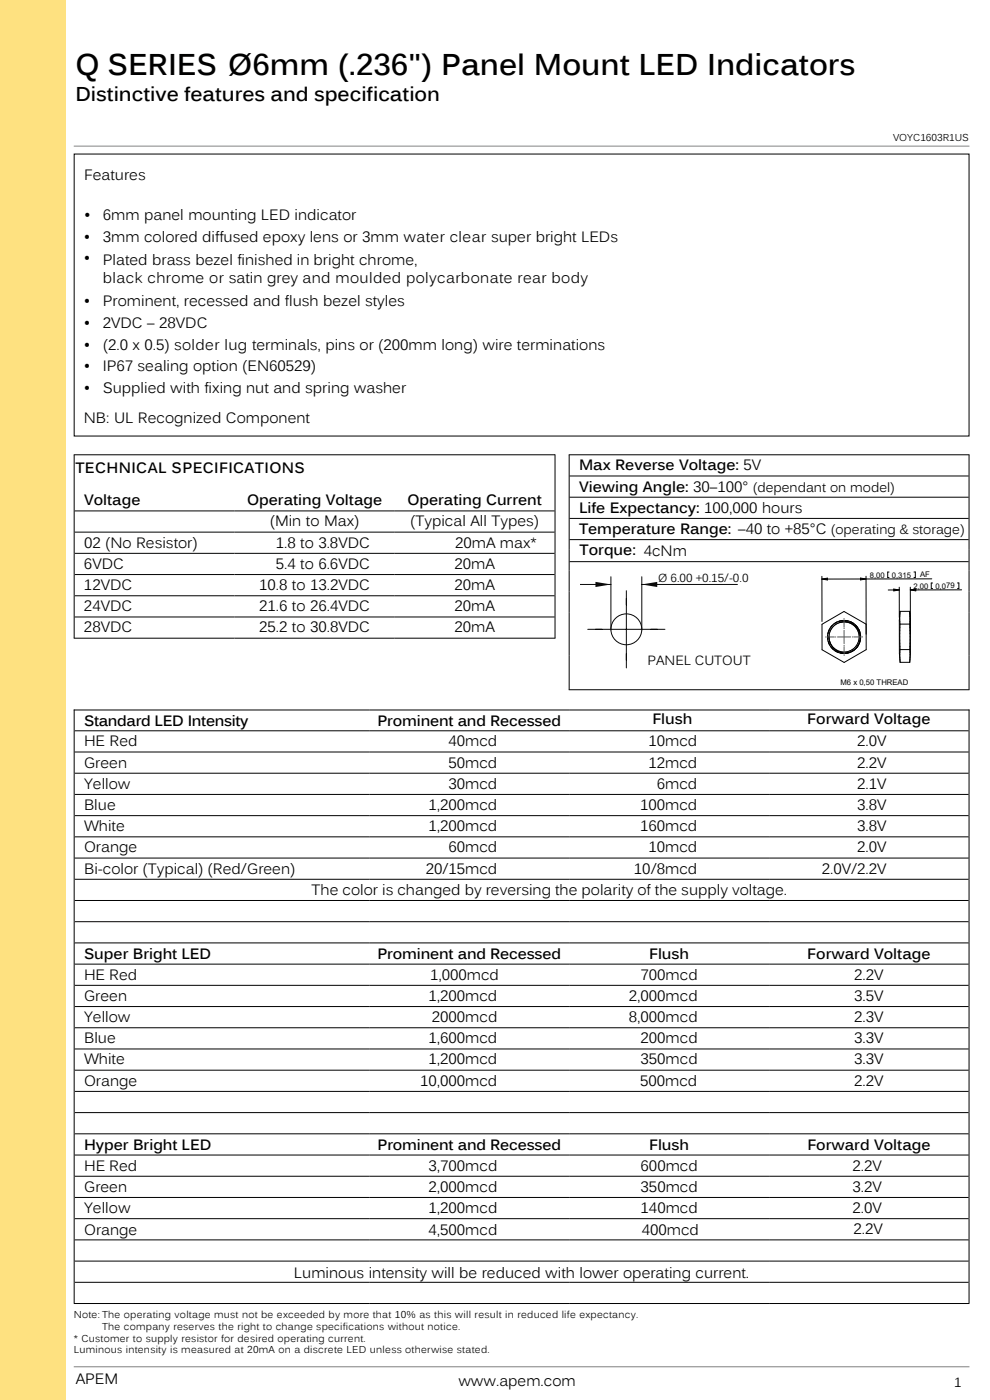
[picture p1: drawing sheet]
<svg xmlns="http://www.w3.org/2000/svg" width="210mm" height="297mm" viewBox="0 0 210 297" stroke-linecap="round" stroke-linejoin="round" font-family="sans-serif">
<defs><g id="words">
<text font-size="6.3" x="16" y="15.8">Q SERIES Ø6mm (.236&quot;) Panel Mount LED Indicators</text>
<text font-size="4.2" x="16" y="21.5">Distinctive features and specification</text>
<g font-size="3.2">
<text x="17.8" y="38.3">Features</text>
<text x="17.8" y="46.7">•</text>
<text x="21.8" y="46.7">6mm panel mounting LED indicator</text>
<text x="17.8" y="51.3">•</text>
<text x="21.8" y="51.3">3mm colored diffused epoxy lens or 3mm water clear super bright LEDs</text>
<text x="17.8" y="55.8">•</text>
<text x="21.8" y="56.2">Plated brass bezel finished in bright chrome,</text>
<text x="17.8" y="65">•</text>
<text x="21.8" y="65">Prominent, recessed and flush bezel styles</text>
<text x="21.8" y="60">black chrome or satin grey and moulded polycarbonate rear body</text>
<text x="17.8" y="69.6">•</text>
<text x="21.8" y="69.6">2VDC – 28VDC</text>
<text x="17.8" y="74.2">•</text>
<text x="21.8" y="74.2">(2.0 x 0.5) solder lug terminals, pins or (200mm long) wire terminations</text>
<text x="17.8" y="78.8">•</text>
<text x="17.8" y="83.4">•</text>
<text x="21.8" y="78.8">IP67 sealing option (EN60529)</text>
<text x="21.8" y="83.4">Supplied with fixing nut and spring washer</text>
<text x="17.8" y="89.7">NB: UL Recognized Component</text>
<text x="16" y="100.3">TECHNICAL SPECIFICATIONS</text>
<text x="122.8" y="99.8">Max Reverse Voltage: 5V</text>
<text x="17.8" y="107.2">Voltage</text>
<text x="52.4" y="107.2">Operating Voltage</text>
<text x="86.4" y="107.2">Operating Current</text>
<text x="122.8" y="104.3">Viewing Angle: 30–100°</text>
<text x="57.2" y="111.7">(Min to Max)</text>
<text x="87" y="111.7">(Typical All Types)</text>
<text x="122.8" y="108.8">Life Expectancy: 100,000 hours</text>
<text x="122.8" y="113.3">Temperature Range: –40 to +85°C</text>
<text x="17.8" y="116.2">02 (No Resistor)</text>
<text x="58.5" y="116.2">1.8 to 3.8VDC</text>
<text x="96.6" y="116.2">20mA max*</text>
<text x="122.9" y="117.7">Torque: 4cNm</text>
<text x="17.8" y="125.2">12VDC</text>
<text x="17.8" y="120.7">6VDC</text>
<text x="55" y="125.2">10.8 to 13.2VDC</text>
<text x="58.5" y="120.7">5.4 to 6.6VDC</text>
<text x="96.4" y="120.7">20mA</text>
<text x="96.4" y="125.2">20mA</text>
<text x="17.8" y="129.7">24VDC</text>
<text x="55" y="129.7">21.6 to 26.4VDC</text>
<text x="96.4" y="129.7">20mA</text>
<text x="17.8" y="134.2">28VDC</text>
<text x="55" y="134.2">25.2 to 30.8VDC</text>
<text x="96.4" y="134.2">20mA</text>
<text x="17.8" y="153.9">Standard LED Intensity</text>
<text x="80.1" y="153.9">Prominent and Recessed</text>
<text x="138.4" y="153.6">Flush</text>
<text x="171.2" y="153.6">Forward Voltage</text>
<text x="17.8" y="158.3">HE Red</text>
<text x="95.1" y="158.3">40mcd</text>
<text x="137.6" y="158.3">10mcd</text>
<text x="181.8" y="158.3">2.0V</text>
<text x="17.8" y="167.3">Yellow</text>
<text x="17.8" y="162.8">Green</text>
<text x="95.1" y="167.3">30mcd</text>
<text x="95.1" y="162.8">50mcd</text>
<text x="137.6" y="162.8">12mcd</text>
<text x="139.3" y="167.3">6mcd</text>
<text x="181.8" y="162.8">2.2V</text>
<text x="181.8" y="167.3">2.1V</text>
<text x="17.8" y="171.8">Blue</text>
<text x="90.9" y="171.8">1,200mcd</text>
<text x="135.8" y="171.8">100mcd</text>
<text x="181.8" y="171.8">3.8V</text>
<text x="17.8" y="176.3">White</text>
<text x="90.9" y="176.3">1,200mcd</text>
<text x="135.8" y="176.3">160mcd</text>
<text x="181.8" y="176.3">3.8V</text>
<text x="17.8" y="180.8">Orange</text>
<text x="17.8" y="185.3">Bi-color (Typical) (Red/Green)</text>
<text x="90.3" y="185.3">20/15mcd</text>
<text x="95.1" y="180.8">60mcd</text>
<text x="134.5" y="185.3">10/8mcd</text>
<text x="137.6" y="180.8">10mcd</text>
<text x="174.3" y="185.3">2.0V/2.2V</text>
<text x="181.8" y="180.8">2.0V</text>
<text x="66.1" y="189.8">The color is changed by reversing the polarity of the supply voltage.</text>
<text x="17.8" y="203.4">Super Bright LED</text>
<text x="80.1" y="203.4">Prominent and Recessed</text>
<text x="137.7" y="203.4">Flush</text>
<text x="171.2" y="203.4">Forward Voltage</text>
<text x="17.8" y="207.8">HE Red</text>
<text x="91.3" y="207.8">1,000mcd</text>
<text x="135.9" y="207.8">700mcd</text>
<text x="181.2" y="207.8">2.2V</text>
<text x="17.8" y="212.3">Green</text>
<text x="90.9" y="212.3">1,200mcd</text>
<text x="133.4" y="212.3">2,000mcd</text>
<text x="181.2" y="212.3">3.5V</text>
<text x="17.8" y="221.3">Blue</text>
<text x="17.8" y="216.8">Yellow</text>
<text x="90.9" y="221.3">1,600mcd</text>
<text x="91.6" y="216.8">2000mcd</text>
<text x="133.4" y="216.8">8,000mcd</text>
<text x="135.9" y="221.3">200mcd</text>
<text x="181.2" y="216.8">2.3V</text>
<text x="181.2" y="221.3">3.3V</text>
<text x="17.8" y="225.8">White</text>
<text x="90.9" y="225.8">1,200mcd</text>
<text x="135.9" y="225.8">350mcd</text>
<text x="181.2" y="225.8">3.3V</text>
<text x="17.8" y="230.3">Orange</text>
<text x="89.1" y="230.3">10,000mcd</text>
<text x="135.8" y="230.3">500mcd</text>
<text x="181.2" y="230.3">2.2V</text>
<text x="17.8" y="243.9">Hyper Bright LED</text>
<text x="80.1" y="243.9">Prominent and Recessed</text>
<text x="137.7" y="243.9">Flush</text>
<text x="171.3" y="243.9">Forward Voltage</text>
<text x="17.8" y="248.3">HE Red</text>
<text x="90.9" y="248.3">3,700mcd</text>
<text x="135.9" y="248.3">600mcd</text>
<text x="180.8" y="248.3">2.2V</text>
<text x="17.8" y="252.8">Green</text>
<text x="17.8" y="257.3">Yellow</text>
<text x="90.9" y="252.8">2,000mcd</text>
<text x="90.9" y="257.3">1,200mcd</text>
<text x="135.9" y="252.8">350mcd</text>
<text x="135.9" y="257.3">140mcd</text>
<text x="180.8" y="252.8">3.2V</text>
<text x="180.8" y="257.3">2.0V</text>
<text x="17.8" y="262">Orange</text>
<text x="90.9" y="262">4,500mcd</text>
<text x="136.2" y="262">400mcd</text>
<text x="181" y="261.9">2.2V</text>
<text x="62.4" y="271.1">Luminous intensity will be reduced with lower operating current.</text>
<text x="16.1" y="293.6">APEM</text>
<text x="97.2" y="294">www.apem.com</text>
</g>
<g font-size="2.8">
<text x="159.7" y="104.3">(dependant on model)</text>
<text x="176.2" y="113.3">(operating &amp; storage)</text>
<text x="137.3" y="141.1">PANEL CUTOUT</text>
<text x="202.4" y="294.3">1</text>
</g>
<text font-size="2.5" x="139.6" y="123.5">Ø 6.00 +0.15/-0.0</text>
<g font-size="2.1">
<text x="189.4" y="29.9">VOYC1603R1US</text>
<text x="15.6" y="279.7">Note: The operating voltage must not be exceeded by more that 10% as this will result in reduced life expectancy.</text>
<text x="15.6" y="287.1">Luminous intensity is measured at 20mA on a discrete LED unless otherwise stated.</text>
<text x="15.6" y="284.6">* Customer to supply resistor for desired operating current.</text>
<text x="21.6" y="282.1">The company reserves the right to change specifications without notice.</text>
</g>
<g font-size="1.6">
<text x="184.5" y="122.5">8,00</text>
<text x="189.2" y="122.5">0,315</text>
<text x="193.7" y="124.9">2,00</text>
<text x="195.2" y="122.5">AF</text>
<text x="198.4" y="124.8">0,079</text>
<text x="178.3" y="145.4">M6 x 0,50 THREAD</text>
</g>
</g></defs>
<circle cx="132.9" cy="133.5" r="3.3" fill="none" stroke="#0d0607" stroke-width=".21"/>
<path d="M124.7 133.5h3M132.9 127v13.1M132.9 125.3v3M139.4 133.5h-13.1M141.1 133.5h-3.1M132.9 141.7v-3" fill="none" stroke="#0d0606" stroke-width=".21" stroke-dasharray="21.5 3.6 3.6 3.6"/>
<g fill="#0d0606">
<path d="M136.1 124l3.3-.6v1.1z"/>
<path d="M126.3 123.4l3.3 .6-3.3 .5z"/>
</g>
<path d="M123 124h6.6M129.6 122.4v11.2M136.1 122.4v11.2M136.1 124h20.3" fill="none" stroke="#0d0606" stroke-width=".21"/>
<path d="M15.6 31h190M15.7 32.7h189.9v59.8h-189.9zM15.6 290h190" fill="none" stroke="#000" stroke-width=".21"/>
<path d="M15.7 245h62.6v4.5h-62.6zM78.3 245h42.4v4.5h-42.4zM120.7 245h42.4v4.5h-42.4zM163.1 245h42.5v4.5h-42.5zM15.7 249.5h62.6v4.5h-62.6zM78.3 249.5h42.4v4.5h-42.4zM120.7 249.5h42.4v4.5h-42.4zM163.1 249.5h42.5v4.5h-42.5zM15.7 254h62.6v4.5h-62.6zM78.3 254h42.4v4.5h-42.4zM120.7 254h42.4v4.5h-42.4zM163.1 254h42.5v4.5h-42.5zM15.7 258.5h62.6v4.5h-62.6zM78.3 258.5h127.3v4.5h-127.3zM15.7 263h62.6v4.5h-62.6zM78.3 263h127.3v4.5h-127.3z" fill="#fff"/>
<g fill="none" stroke="#000" stroke-width=".21">
<path d="M15.6 96.5h102.1M15.7 96.5v38.9M117.7 96.4v39M120.6 96.5h85M120.7 96.5v49.8M205.6 96.5v49.8M15.8 108.4h101.8M15.8 112.9h101.8M15.8 117.4h101.8M120.8 101h84.7M120.8 105.5h84.7M120.8 110h84.7"/>
<path d="M120.8 114.5h84.7M120.8 119.2h84.7M15.8 121.9h101.8M15.8 126.4h101.8M15.8 130.9h101.8M117.8 135.4h-102.2M174.3 122.3l.1 9.5M174.3 122.8l1.2-.2v.4zM174.4 132.4l4.6-2.7 4.7 2.7v5.4l-4.6 2.7-4.7-2.7zM175.6 134.8v.9M175.6 135.7a3.5 3.5 0 0 0 3.5 2.9M175.6 134.4h.1"/>
<path d="M175.7 136.1l.3 .7M175.9 135v.3M175.9 135.2l.1 1M175.9 135.3a3.3 3.3 0 0 0 2.3 3.1 3.3 3.3 0 0 0 3.7-1.2M175.9 133.7l-.3 .7M175.9 133.7h.1M176.2 137.2l.6 .6M176.6 132.7l-.5 .6M177.1 138l.7 .4M177.6 132l-.7 .4M178 131.8h.1M178.1 132.1a3.2 3.2 0 0 1 4 2 3.2 3.2 0 0 1-2 4 3.2 3.2 0 0 1-4-1.8"/>
<path d="M178.1 132.1a3.2 3.2 0 0 0-2.2 3.2M178.1 132.1a3.3 3.3 0 0 1 3.7 1.1 3.3 3.3 0 0 1 .1 4M178.2 138.5l.8 .1M178.3 131.7a3.5 3.5 0 0 0-2.7 4M178.5 131.7l-.5 .1M178.5 131.7h1.1l1.2 .4M178.7 131.7h-.2M178.8 131.6l-.1 .1M179.2 131.6l.8 .2M180.2 138.4l-.8 .2M180.4 131.9l.4 .2M180.8 132.1l.3 .2"/>
<path d="M180.8 132.1l.6 .5M181.3 137.8l-.7 .4M181.4 132.6l.4 .3M181.8 132.9l.1 .2M181.8 137.2l-.2 .3M181.9 137.2l-.1 .1M181.9 133.1v.1M181.9 133.1l.3 .5M182.1 136.9l-.2 .3M182.2 133.5v.1M182.2 133.6l.1 .2M182.3 133.8l.3 1.1"/>
<path d="M182.4 134.1v.2M182.5 135.8l-.3 .7M182.5 134.7v.2M182.5 134.9l.1 .5M182.5 135.4v.1M182.5 122.6l1.2 .2-1.2 .2zM182.5 135.1v.3M182.6 135.4a3.5 3.5 0 0 1-3.5 3.2M183.7 122.2v12.3M188.6 121.4h-.3v1.1h.3M189.6 125l1.2 .2-1.2 .2zM190.8 124.6v6.4"/>
<path d="M190.8 125.2h-2.4M190.9 129.7v2.7M190.9 129.7l-.1 1.9v7l.1 1.9M190.9 132.4v5.4M190.9 137.8v2.7M193 129.7v2.7M193 129.7h-2.1M193 129.7l.1 1.9v7l-.1 1.9M193 132.4v5.4M193 132.4h-2.1M193 137.8v2.7M193 137.8h-2.1"/>
<path d="M193.1 124.6v9.9M193.1 125.2l1.2-.2v.3zM193.9 121.3h.3v1.2h-.3M197.7 122.8h-23.4M197.8 123.7h-.3v1.2h.3M203.1 123.7h.3v1.1h-.3M204 125.1l-10.9 .1M15.6 150.6h190M15.7 150.5v125.9M15.8 155h189.7M15.8 159.5h189.7M120.6 146.3h85"/>
<path d="M193 140.5h-2.1M205.6 150.5v125.9M15.8 164h189.7M15.8 168.5h189.7M15.8 173h189.7M15.8 177.5h189.7M15.8 182h189.7M15.8 186.5h189.7M15.8 191h189.7M15.8 195.5h189.7M15.8 200h189.7M15.8 204.5h189.7"/>
<path d="M15.8 209h189.7M15.8 213.5h189.7M15.8 218h189.7M15.8 222.5h189.7M15.8 227h189.7M15.8 231.5h189.7M15.8 236h189.7M15.8 240.5h189.7M15.8 245h189.7M15.8 249.5h189.7M15.8 254h189.7M15.8 258.5h189.7"/>
<path d="M15.6 276.5h190M15.8 267.5h189.7M15.8 272h189.7M15.8 263h189.7"/>
</g>
<path d="M174.3 122.8l1.2-.2v.4zM182.5 122.6l1.2 .2-1.2 .2zM189.6 125l1.2 .2-1.2 .2zM193.1 125.2l1.2-.2v.3z" fill="#000"/>
<g fill="none" stroke="#008080" stroke-width=".21">
<path d="M175.2 135.1h-.1M177 135.1h-1.6M177.3 135.1h-.1M179 131.2v.1M179 131.5v1.6M179 133.3v.1M179 133.7l.1 2.8M179.1 136.9v.1M179.1 137.2v1.6M179.1 138.9v.1M180.5 135.1h-2.9M180.9 135.1h-.1"/>
<path d="M182.7 135.1h-1.6M183 135.1h-.1"/>
</g>
<path d="M0 0h14v297h-14z" fill="#fdc300"/>
<use href="#words"/>
</svg>
